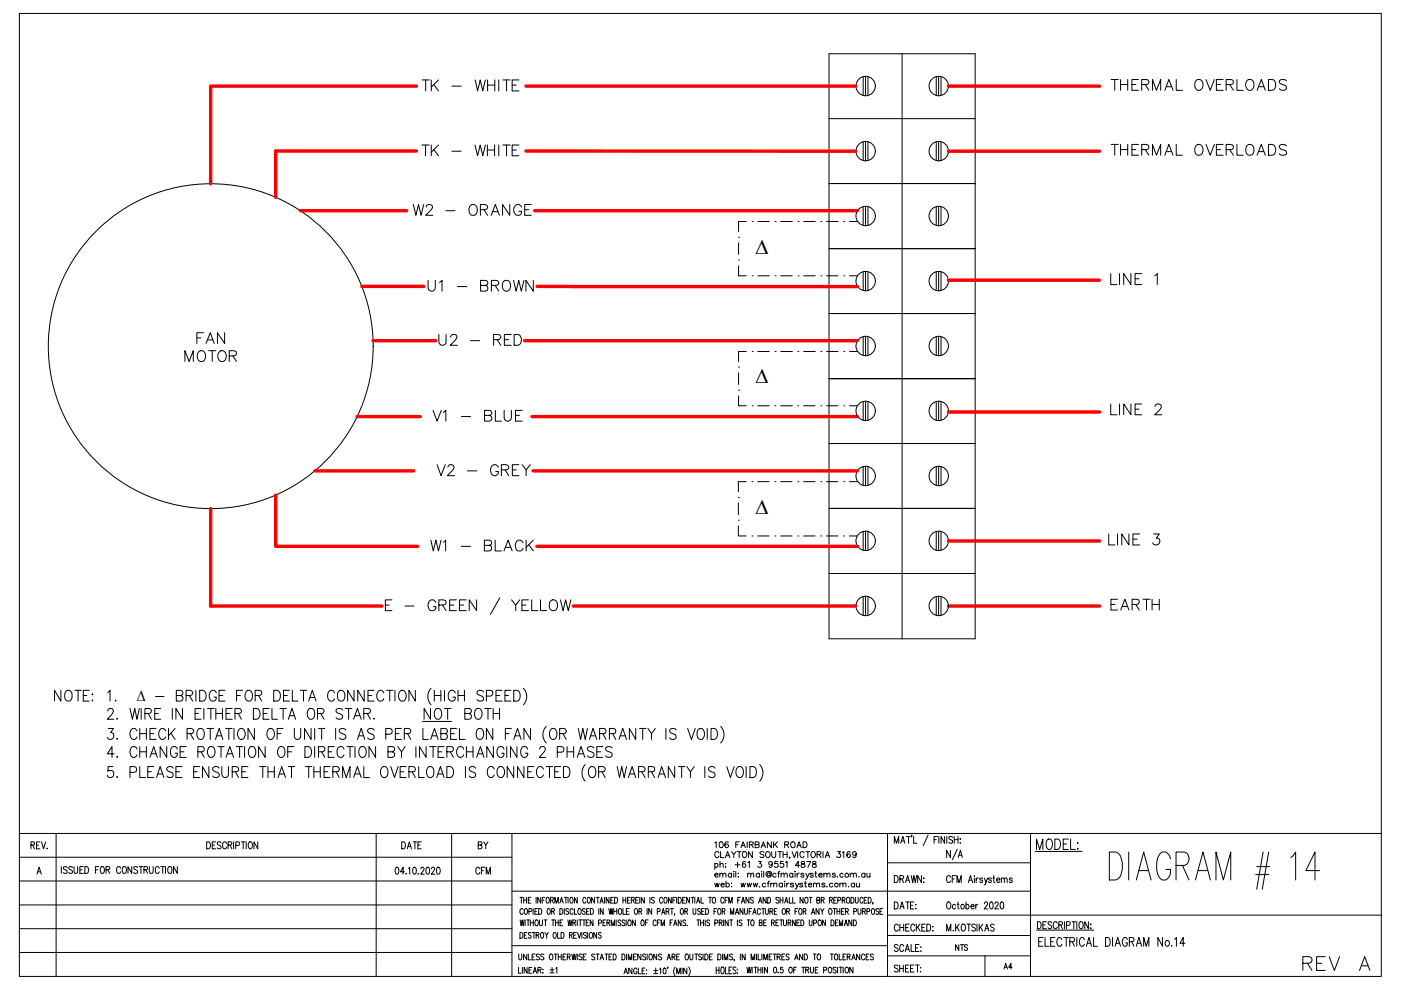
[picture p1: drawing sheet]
<svg xmlns="http://www.w3.org/2000/svg" width="297mm" height="210mm" viewBox="0 0 297 210" stroke-linecap="round" stroke-linejoin="round" font-family="sans-serif">
<defs><g id="words">
<text font-size="6.6" x="275.2" y="207.1">REV</text>
<g font-size="5.7">
<text x="234.2" y="20.5">THERMAL OVERLOADS</text>
<text x="234.2" y="34.2">THERMAL OVERLOADS</text>
<text x="86.4" y="46.9">W2 - ORANGE</text>
<text x="38.1" y="78">MOTOR</text>
<text x="40.6" y="74.1">FAN</text>
<text x="234.2" y="89.3">LINE 2</text>
<text x="90.7" y="90.7">V1 - BLUE</text>
<text x="90" y="118.2">W1 - BLACK</text>
<text x="233.9" y="116.8">LINE 3</text>
<text x="97.4" y="153.8">BOTH</text>
</g>
<g font-size="5.3">
<text x="88.2" y="20.5">TK - WHITE</text>
<text x="88.2" y="34.2">TK - WHITE</text>
<text x="89.6" y="62.8">U1 - BROWN</text>
<text x="91.7" y="74.4">U2 - RED</text>
<text x="91.4" y="102">V2 - GREY</text>
<text x="234.2" y="130.5">EARTH</text>
</g>
<text font-size="4.9" x="100.2" y="181.3">BY</text>
<g font-size="4.5">
<text x="160.2" y="53.8">D</text>
<text x="160.2" y="81.3">D</text>
<text x="160.2" y="108.9">D</text>
</g>
<text font-size="4.4" x="99.5" y="186.6">CFM</text>
<text font-size="4" x="211.7" y="206.7">A4</text>
<text font-size="3.4" x="29" y="148.6">D</text>
</g></defs>
<g fill="none" stroke="#000" stroke-width=".21">
<path d="M175.8 11.4h31v124h-31zM183 16.3v4M183.5 16.2v4.1M184 16.3v4M191.3 11.4v124M198.5 16.3v4M199 16.2v4.1M199.5 16.3v4M175.8 25.2h31M175.8 38.9h31M183 30.1v4M183.5 30v4.1"/>
<path d="M184 30.1v4M198.5 30.1v4M199 30v4.1M199.5 30.1v4M156.6 56.4v2.1h1.6M156.6 55.1h.1M156.6 50.3h.1M156.6 51.5v2.4M158.2 47h-1.6v2.1M159.5 47h.1M159.5 58.5h.1M160.7 47h2.4"/>
<path d="M160.7 58.5h2.4M164.3 47h.1M164.3 58.5h.1M165.5 47h2.5M165.5 58.5h2.5M169.2 47h.1M169.2 58.5h.1M170.4 47h2.4M170.4 58.5h2.4M174 47h.1M174 58.5h.1M175.3 47h2.4"/>
<path d="M175.3 58.5h2.4M175.8 52.7h31M178.9 47h.1M178.9 58.5h.1M180.1 47h1.7M180.1 58.5h1.7M183 43.8v4M183 57.6v4M183.5 43.7v4.2M183.5 57.5v4.2M184 43.8v4M184 57.6v4"/>
<path d="M198.5 43.8v4M198.5 57.6v4M199 43.7v4.2M199 57.5v4.2M199.5 43.8v4M199.5 57.6v4M235.5 58v2.3h1.3M237.4 58v2.3M239.8 58v2.3l-1.5-2.3v2.3M240.7 59.1h.8M242.1 58h-1.4v2.3h1.4M244.8 58.5l.6-.5v2.3"/>
<path d="M156.6 77.8h.1M156.6 79.1v2.4M158.2 74.5h-1.6v2.1M159.5 74.5h.1M160.7 74.5h2.4M164.3 74.5h.1M165.5 74.5h2.5M169.2 74.5h.1M170.4 74.5h2.4M174 74.5h.1M175.3 74.5h2.4M175.8 66.5h31"/>
<path d="M178.9 74.5h.1M180.1 74.5h1.7M183 71.4v4M183.5 71.3v4.2M184 71.4v4M198.5 71.4v4M199 71.3v4.2M199.5 71.4v4M156.6 83.9v2.1h1.6M156.6 82.7h.1M159.5 86h.1M160.7 86h2.4"/>
<path d="M164.3 86h.1M165.5 86h2.5M169.2 86h.1M170.4 86h2.4M174 86h.1M175.3 86h2.4M175.8 80.3h31M175.8 94h31M178.9 86h.1M180.1 86h1.7M183 85.1v4.1M183 98.9v4"/>
<path d="M183.5 85.1v4.1M183.5 98.9v4.1M184 85.1v4.1M184 98.9v4M198.5 85.1v4.1M198.5 98.9v4M199 85.1v4.1M199 98.9v4.1M199.5 85.1v4.1M199.5 98.9v4M156.5 111.5v2.1h1.7M156.5 110.3h.1"/>
<path d="M156.5 105.5h.1M156.5 106.7v2.4M158.2 102.1h-1.7v2.1M159.4 102.1h.1M159.4 113.6h.1M160.7 102.1h2.4M160.7 113.6h2.4M164.3 102.1h.1M164.3 113.6h.1M165.5 102.1h2.4M165.5 113.6h2.4M169.2 102.1h.1"/>
<path d="M169.2 113.6h.1M170.4 102.1h2.4M170.4 113.6h2.4M174 102.1h.1M174 113.6h.1M175.2 102.1h2.5M175.2 113.6h2.5M175.8 107.8h31M178.9 113.6h.1M178.9 102.1h.1M180.1 102.1h1.7M180.1 113.6h1.6"/>
<path d="M183 112.7v4M183.5 112.6v4.2M184 112.7v4M198.5 112.7v4M199 112.6v4.2M199.5 112.7v4M81.7 128.3h.8M83.1 127.2h-1.4v2.3h1.4M85.9 128.5h1.9M92.4 127.7a.85 .85 0 0 0-1-.5 .85 .85 0 0 0-.6 .9 1 1 0 0 0 .2 1.1 1 1 0 0 0 1.1 .2l.3-.4v-.4h-.5M93 128.3l1.4-.1a.51 .51 0 0 0 0-.9l-1.4-.1v2.3M93.8 128.3l.8 1.2"/>
<path d="M95.3 128.3h.9M96.8 127.2h-1.5v2.3h1.5M97.4 128.3h.9M98.8 127.2h-1.4v2.3h1.4M101 127.2v2.3l-1.5-2.3v2.3M106 126.8l-2 3.5M108.5 127.2l.8 1.1 .9-1.1M109.3 128.3v1.2M110.7 128.3h.8M112.1 127.2h-1.4v2.3h1.4M112.7 127.2v2.3h1.3M114.6 127.2v2.3h1.3"/>
<path d="M116.7 127.5a.84 .84 0 0 1 .9-.3 .84 .84 0 0 1 .6 .9 1 1 0 0 1-.2 1.1 1 1 0 0 1-1.1 .2 1.46 1.46 0 0 1-.2-1.9zM118.8 127.2l.6 2.3 .5-2.3 .6 2.3 .5-2.3M175.8 121.6h31M183 126.5v4M183.5 126.4v4.2M184 126.5v4M198.5 126.5v4M199 126.4v4.2M199.5 126.5v4M12.9 146.4v2.2l-1.3-2.2v2.2M13.9 146.7a.76 .76 0 0 1 .9-.3 .76 .76 0 0 1 .5 .8 .96 .96 0 0 1-.2 1.1 .96 .96 0 0 1-1 .3 1.62 1.62 0 0 1-.2-1.9zM15.9 146.4h1.3"/>
<path d="M16.6 146.4v2.2M17.7 147.5h.7M18.9 146.4h-1.2v2.2h1.2M19.6 147.1v.2zM19.6 148.4v.2zM22.9 146.8l.4-.4v2.2M22.9 150.8v-.4l.3-.2 .6 .1a.69 .69 0 0 1-.1 1.1l-.9 1.1h1.3M22.9 154.4h1.1l-.5 .9a.72 .72 0 0 1 .5 1.2 .72 .72 0 0 1-1.2-.2M24.2 159.8h-1.4l.9-1.5v2.3M24.5 148.4l-.1 .2h.2M24.8 152.3v.2l.1-.1M24.8 156.5v.3l.1-.2"/>
<path d="M27.6 150.2l.5 2.3 .5-2.3 .4 2.3 .5-2.3M29 155a.7 .7 0 0 0-1-.4 1.41 1.41 0 0 0 .2 2.2 .77 .77 0 0 0 .8-.6M29 158.8l-.3-.4-.5-.1a1.36 1.36 0 0 0 0 2.3 .77 .77 0 0 0 .8-.6M29.6 154.4v2.4M29.6 158.3v2.3M29.6 155.5h1.4M29.6 159.4h1.4M29.9 150.2v2.3M30.7 151.3h.9a.53 .53 0 0 0 .5-.6 .53 .53 0 0 0-.5-.5h-.9v2.3M31 154.4v2.4M31 158.3v2.3M31.4 151.3l.7 1.2"/>
<path d="M31.8 155.5h.8M32.1 159.8h1M32.8 151.3h.8M33 147.7h1.8M33.1 154.4h-1.3v2.4h1.3M34.1 150.2h-1.3v2.3h1.3M35.1 155a.7 .7 0 0 0-1-.4 1.41 1.41 0 0 0 .1 2.2 .77 .77 0 0 0 .9-.6M35.3 158.3v2.3l-1.3-2.3v2.3M35.7 154.4v2.4M36.2 155.5l.9 1.3M36.5 150.2v2.3M37.1 154.4l-1.4 1.6"/>
<path d="M37.4 147.5l1.2-.2a.51 .51 0 0 0 0-.8l-1.2-.1v2.2h1.2a.62 .62 0 0 0 .2-.7 .62 .62 0 0 0-.5-.4M37.6 158.8a.73 .73 0 0 0-.9-.5 .73 .73 0 0 0-.5 .8 1.02 1.02 0 0 0 .9 1.5 .79 .79 0 0 0 .5-.9h-.5M38.2 159.4h.8M38.7 150.2v2.3l-1.4-2.3v2.3M39.5 147.5h.8a.55 .55 0 0 0 .4-.9l-.4-.2h-.8v2.2M39.5 158.3h-1.3v2.3h1.3M39.7 155.5h.9a.54 .54 0 0 0 .5-.3 .54 .54 0 0 0-.2-.6l-1.2-.2v2.4M40.1 147.5l.8 1.1M40.3 155.5l.8 1.3M41.4 151.3h.7M41.5 146.4v2.2M42 159.4h.8a.56 .56 0 0 0 .5-.6 .56 .56 0 0 0-.5-.5h-.8v2.3"/>
<path d="M42.1 154.6a.79 .79 0 0 1 .8 0 .79 .79 0 0 1 .4 .7 1.02 1.02 0 0 1-1 1.5 1.45 1.45 0 0 1-.2-2.2zM42.3 146.4a1.24 1.24 0 0 1 1.4 .7 1.24 1.24 0 0 1-.4 1.5h-1zM42.6 150.2h-1.2v2.3h1.2M42.6 159.4l.7 1.2M43.2 150.2v2.3M43.9 154.4h1.4M44 150.2h1.4M44.2 158.6l.4-.3h.4a1.36 1.36 0 0 1 0 2.3 1.09 1.09 0 0 1-1-.6 1.09 1.09 0 0 1 .1-1.2zM44.6 154.4v2.4M44.7 150.2v2.3M45.7 156.8l.8-2.4 .7 2.4M45.8 151.3h1.4"/>
<path d="M45.8 150.2v2.3M45.8 146.9a.7 .7 0 0 0-1-.4 1.36 1.36 0 0 0 .2 2.1h.4a.7 .7 0 0 0 .4-.8h-.4M46 156h.9M46.2 158.3h1.3M46.4 147.5h.8M46.9 158.3v2.3M47.2 150.2v2.3M47.7 146.4h-1.3v2.2h1.3M47.8 154.4h1.4M47.9 151.3h.8M48.2 159.8h1M48.5 154.4v2.4"/>
<path d="M49.2 150.2h-1.3v2.3h1.3M49.6 154.4v2.4M49.8 151.3l1.2-.1 .2-.4-.1-.4-.4-.2h-.9v2.3M50.1 158.3h1.4M50.2 147.5h.8M50.5 151.3l.7 1.2M50.6 154.8l.4-.4a1.11 1.11 0 0 1 1 .7 1.11 1.11 0 0 1-.1 1.1 .7 .7 0 0 1-1.1 .4 1.46 1.46 0 0 1-.2-1.8zM50.8 158.3v2.3M51.5 146.4h-1.3v2.2M51.9 158.3v2.3M52.2 146.7l.3-.3a1.02 1.02 0 0 1 1 1.4 .79 .79 0 0 1-.8 .9 .79 .79 0 0 1-.8-.9zM53 158.4a.79 .79 0 0 1 .9 0 .79 .79 0 0 1 .3 .7 1.06 1.06 0 0 1-.9 1.5 1.45 1.45 0 0 1-.3-2.2z"/>
<path d="M53.7 150.2a1.2 1.2 0 0 1 1.3 .6 1.2 1.2 0 0 1-.1 1.4l-.5 .3h-.7zM53.9 154.4v2.4l-1.3-2.4v2.4M54.1 147.5l1.2-.2a.51 .51 0 0 0 0-.8l-1.2-.1v2.2M54.8 147.5l.7 1.1M55.8 151.3h.8M56.2 158.3v2.3l-1.4-2.3v2.3M57 154.6l.2-.2a1.23 1.23 0 0 1 1 .9 1.23 1.23 0 0 1-.4 1.3l-.2 .2a1.23 1.23 0 0 1-1.1-.9 1.23 1.23 0 0 1 .5-1.3zM57.1 150.2h-1.3v2.3h1.3M57.7 150.2v2.3h1.1M58 146.4a1.24 1.24 0 0 1 1.4 .7 1.24 1.24 0 0 1-.3 1.5h-1.1zM58.8 155.5h.8M59.1 158.6l.3-.3h.5a1.41 1.41 0 0 1 0 2.3 1.09 1.09 0 0 1-1-.6 1.09 1.09 0 0 1 .1-1.2z"/>
<path d="M59.4 150.2h1.3M60 154.4h-1.2v2.4M60 150.2v2.3M60.1 147.5h.8M61 159.4h.8M61.1 152.5l.8-2.3 .8 2.3M61.4 146.4h-1.3v2.2h1.3M61.4 151.7h1M62 146.4v2.2h1.2M62.3 158.3h-1.3v2.3M62.4 154.4v1.7a.68 .68 0 0 0 .7 .7 .68 .68 0 0 0 .7-.7v-1.7M63.7 146.4h1.3"/>
<path d="M64.3 146.4v2.2M64.6 158.3a1.2 1.2 0 0 1 1.3 .5 1.2 1.2 0 0 1-.1 1.4l-.4 .4h-.8zM65.4 148.6l.8-2.2 .8 2.2M65.5 150.3a.79 .79 0 0 1 .9 0 .79 .79 0 0 1 .3 .8 1.02 1.02 0 0 1-1 1.4 1.45 1.45 0 0 1-.2-2.2zM65.7 147.9h1M66 154.4v2.4l-1.4-2.4v2.4M66.7 154.4v2.4M66.7 158.3v2.3M67.3 151.3h.9a.53 .53 0 0 0 .5-.6 .53 .53 0 0 0-.5-.5h-.9v2.3M67.5 159.4h.9a.56 .56 0 0 0 .5-.6 .56 .56 0 0 0-.5-.5h-.9v2.3M67.5 154.4h1.4M68 151.3l.7 1.2"/>
<path d="M68.2 154.4v2.4M68.2 159.4l.7 1.2M69.6 159.4h.8M70.9 158.3h-1.3v2.3h1.3M71 146.9a.76 .76 0 0 0-1-.5 .76 .76 0 0 0-.5 .8 .96 .96 0 0 0 .1 1.1 .96 .96 0 0 0 1.1 .3l.3-.5M71.2 154.4v2.4M71.7 146.7a.76 .76 0 0 1 .9-.3 .76 .76 0 0 1 .5 .8 .96 .96 0 0 1-.1 1.1 .96 .96 0 0 1-1.1 .3 1.62 1.62 0 0 1-.2-1.9zM72.6 150.5a.78 .78 0 0 0-.7-.3 .78 .78 0 0 0-.7 .6l.4 .4a1.14 1.14 0 0 1 1 .6v.4a.86 .86 0 0 1-1.4 0M72.9 158.8a.76 .76 0 0 0-.8-.5 .76 .76 0 0 0-.6 .8 1.02 1.02 0 0 0 .9 1.5l.5-.6M73.2 150.2h1.4M73.3 154.8a.76 .76 0 0 0-.7-.4 .76 .76 0 0 0-.7 .6l.2 .3 .8 .4a.56 .56 0 0 1 .4 .6 .56 .56 0 0 1-.5 .5h-.4l-.5-.4M73.5 158.3h1.4"/>
<path d="M73.9 150.2v2.3M74.2 158.3v2.3M75 152.5l.8-2.3 .8 2.3M75.1 146.4v2.2l-1.4-2.2v2.2M75.3 151.7h1M75.3 158.3v2.3M75.8 156.8l.8-2.4 .7 2.4M76.1 156h.9M76.5 158.4a.79 .79 0 0 1 .8 0 .79 .79 0 0 1 .3 .7 1.06 1.06 0 0 1-.9 1.5 1.45 1.45 0 0 1-.2-2.2zM77.1 151.3l1.2-.1 .2-.4-.1-.4-.4-.2h-.9v2.3M77.2 146.4v2.2l-1.3-2.2v2.2M77.9 151.3l.6 1.2"/>
<path d="M78 147.5h.8M79.3 146.4h-1.3v2.2h1.3M79.3 152.3l-.1 .1 .1 .1 .1-.1M79.3 154.8a.76 .76 0 0 0-.7-.4 .76 .76 0 0 0-.7 .6l.4 .5 .6 .2a.56 .56 0 0 1 .4 .6 .56 .56 0 0 1-.5 .5h-.4l-.5-.4M79.6 158.3v2.3l-1.4-2.3v2.3M81.4 146.9a.69 .69 0 0 0-.7-.6 .69 .69 0 0 0-.7 .6 1.13 1.13 0 0 0 .9 1.7l.5-.5M81.8 155.7h.9a.63 .63 0 0 0 .5-.6 .63 .63 0 0 0-.5-.7h-.9v2.4M82 146.4h1.4M82.3 159.4h.8a.55 .55 0 0 0 .6-.6 .55 .55 0 0 0-.6-.5h-.8v2.3l1.1-.1a.59 .59 0 0 0 .3-.7 .59 .59 0 0 0-.6-.4M82.6 146.4v2.2M83.7 146.4v2.2M83.8 155.5h.8"/>
<path d="M84.3 158.3l.8 1.1 .8-1.1M84.7 146.7l.4-.3a1.11 1.11 0 0 1 1 .6 1.11 1.11 0 0 1-.1 1.1 .76 .76 0 0 1-.9 .5 .76 .76 0 0 1-.6-.8zM85.1 154.4h-1.3v2.4h1.3M85.1 159.4v1.2M85.7 155.5h.9a.56 .56 0 0 0 .5-.5 .56 .56 0 0 0-.5-.6h-.9v2.4M86.4 155.5l.7 1.3M88.1 146.4v2.2l-1.4-2.2v2.2M88.2 158.3v2.3M89.6 153h6.1M89.7 154.4v2.4h1.1M90.3 158.3v2.3l-1.4-2.3v2.3M91.1 158.3h1.4"/>
<path d="M91.3 150.2v2.3l-1.4-2.3v2.3M91.3 156.8l.8-2.4 .8 2.4M91.4 145.9a2.59 2.59 0 0 0 0 3.6M91.6 156h1M91.8 158.3v2.3M92.1 147.5h1.4M92.1 146.4v2.2M92.5 150.3a.79 .79 0 0 1 .8 0 .79 .79 0 0 1 .3 .8 1.06 1.06 0 0 1-.9 1.4 1.45 1.45 0 0 1-.2-2.2zM92.9 159.4h.8M93.5 155.5h.9a.54 .54 0 0 0 .5-.3 .54 .54 0 0 0-.2-.6l-1.2-.2v2.4h.9a.62 .62 0 0 0 .5-.6 .62 .62 0 0 0-.5-.7M93.5 146.4v2.2M94.1 158.3h-1.2v2.3h1.2"/>
<path d="M94.2 146.4v2.2M94.2 150.2h1.4M94.7 159.4h.9a.55 .55 0 0 0 .5-.6 .55 .55 0 0 0-.5-.5h-.9v2.3M94.9 150.2v2.3M95.5 159.4l.6 1.2M96.5 146.9a.76 .76 0 0 0-.9-.5 .76 .76 0 0 0-.6 .8 .96 .96 0 0 0 .2 1.1 .96 .96 0 0 0 1 .3l.3-.5v-.3h-.5M96.8 154.4h-1.3v2.4h1.3M97.1 146.4v2.2M97.4 154.4v2.4h1.2M98.3 158.8a.69 .69 0 0 0-.7-.5 .69 .69 0 0 0-.7 .5 1.15 1.15 0 0 0 .9 1.8l.5-.6M98.5 146.4v2.2M98.9 159.4h1.4"/>
<path d="M98.9 158.3v2.3M100.3 158.3v2.3M101.1 154.8a.76 .76 0 0 1 1-.3 .76 .76 0 0 1 .4 .8 1.06 1.06 0 0 1-.9 1.5 1.41 1.41 0 0 1-.5-2zM101.3 159.8h1M102.5 146.7a.76 .76 0 0 0-.7-.4 .76 .76 0 0 0-.7 .6l.2 .3 .8 .4a.57 .57 0 0 1 .2 1 .99 .99 0 0 1-1.2-.2M103.1 147.6h.9a.63 .63 0 0 0 .5-.6 .63 .63 0 0 0-.5-.6h-.9v2.2M104.5 154.4v2.4l-1.4-2.4v2.4M104.6 158.3v2.3l-1.4-2.3v2.3M106.5 146.4h-1.3v2.2M106.8 158.8l-.2-.4-.6-.1a1.36 1.36 0 0 0 0 2.3 .75 .75 0 0 0 .8-.9h-.4M107.4 158.3v2.3M108.3 146.4h-1.2v2.2"/>
<path d="M108.4 154.4h-1.3v2.4M108.9 146.4a1.24 1.24 0 0 1 1.4 .7 1.24 1.24 0 0 1-.4 1.5h-1zM108.9 156.8l.8-2.4 .8 2.4M109.2 156h1M109.6 158.3v2.3l-1.4-2.3v2.3M111 145.9a2.48 2.48 0 0 1 0 3.6M111.9 158.8a.76 .76 0 0 0-.9-.5 .76 .76 0 0 0-.6 .8 1.06 1.06 0 0 0 1 1.5 .88 .88 0 0 0 .5-.9h-.5M112.5 154.4v2.4l-1.4-2.4v2.4M114.4 158.8l.1-.3 .3-.2h.4l.3 .2a.78 .78 0 0 1-.2 1l-1 1.1h1.4M115.8 154a2.48 2.48 0 0 0 0 3.5M116.9 154.6l.2-.2a1.23 1.23 0 0 1 1 .9 1.23 1.23 0 0 1-.4 1.3l-.2 .2a1.23 1.23 0 0 1-1.1-.9 1.23 1.23 0 0 1 .5-1.3zM118.2 159.5l1.1-.1a.62 .62 0 0 0 .3-.7 .62 .62 0 0 0-.6-.4h-.8v2.3"/>
<path d="M118.7 155.5h.8a.54 .54 0 0 0 .5-.3 .54 .54 0 0 0-.2-.6l-1.1-.2v2.4M119.3 155.5l.8 1.3M120.2 159.4h1.4M120.2 158.3v2.3M121.6 158.3v2.3M122.6 154.4l.5 2.4 .5-2.4 .5 2.4 .4-2.4M122.7 159.8h1M125 156.8l.7-2.4 .8 2.4M125.3 156h.9M125.9 158.6a.78 .78 0 0 0-.7-.3 .78 .78 0 0 0-.7 .5 1.46 1.46 0 0 0 1.2 .8l.2 .3v.3a.86 .86 0 0 1-1.4 0M126.5 159.4h.8M127.1 155.5h.9a.56 .56 0 0 0 .5-.5 .56 .56 0 0 0-.5-.6h-.9v2.4"/>
<path d="M127.8 158.3h-1.3v2.3h1.3M127.8 155.5l.7 1.3M129.2 155.5h.9a.56 .56 0 0 0 .5-.5 .56 .56 0 0 0-.5-.6h-.9v2.4M129.8 158.6a.78 .78 0 0 0-.8-.3 .78 .78 0 0 0-.6 .5l.4 .5a1.14 1.14 0 0 1 1 .6v.3a.86 .86 0 0 1-1.4 0M129.9 155.5l.7 1.3M131.2 156.8l.8-2.4 .8 2.4M131.5 156h1M134.8 154.4v2.4l-1.4-2.4v2.4M135.6 154.4h1.3M136.3 154.4v2.4M137.4 154.4l.7 1.1 .8-1.1M138.1 155.5v1.3"/>
<path d="M141.2 154.4v2.4M143.3 154.8a.73 .73 0 0 0-.7-.4 .73 .73 0 0 0-.6 .6l.2 .3 .8 .4a.57 .57 0 0 1 .4 .6 .57 .57 0 0 1-.5 .5h-.4l-.5-.4M145.8 154.4l.8 2.4 .8-2.4M148 154.8a.76 .76 0 0 1 .9-.3 .76 .76 0 0 1 .5 .8 1.06 1.06 0 0 1-1 1.5 1.41 1.41 0 0 1-.4-2zM149.9 154.4v2.4M150.7 154.4a1.24 1.24 0 0 1 1.4 .8 1.24 1.24 0 0 1-.4 1.4l-1 .2zM152.8 154a2.48 2.48 0 0 1 0 3.5M23.9 162.5h-1v1a.76 .76 0 0 1 1 .1 .76 .76 0 0 1 0 1 .76 .76 0 0 1-1 0l-.1-.2M24.8 160.4v.2l.1-.1M24.8 164.6v.3l.1-.2M27.6 163.8l1.1-.2a.62 .62 0 0 0 .3-.6 .62 .62 0 0 0-.6-.5h-.8v2.4M29.6 162.5v2.4h1.2"/>
<path d="M31.3 163.6h.8M31.8 160.6l.8-2.3 .8 2.3M32.6 162.5h-1.3v2.4h1.3M33.2 164.9l.8-2.4 .8 2.4M33.5 164.1h1M36.7 162.9a.73 .73 0 0 0-.7-.4 .73 .73 0 0 0-.7 .6l.4 .4 .6 .3a.57 .57 0 0 1 .4 .5 .57 .57 0 0 1-.5 .6h-.3l-.6-.4M37.3 163.6h.8M38.6 162.5h-1.3v2.4h1.3M41.1 163.6h.7M42.3 162.5h-1.2v2.4h1.2M44.3 162.5v2.4l-1.4-2.4v2.4M46.5 162.9a.76 .76 0 0 0-.8-.4 .76 .76 0 0 0-.6 .6l.4 .4 .6 .3a.56 .56 0 0 1 .4 .5 .56 .56 0 0 1-.5 .6h-.4l-.5-.4"/>
<path d="M47 162.5v1.7a.7 .7 0 0 0 .7 .7 .7 .7 0 0 0 .7-.7v-1.7M47.9 160.6l.8-2.3 .8 2.3M49.2 163.6l1.2-.1 .2-.3a.57 .57 0 0 0-.5-.7h-.9v2.4M49.9 163.6l.7 1.3M51.3 163.6h.8M52.6 162.5h-1.3v2.4h1.3M55 162.5h1.4M55.7 162.5v2.4M56.8 163.6h1.4M56.8 162.5v2.4M58.2 162.5v2.4M59 164.9l.7-2.4 .8 2.4"/>
<path d="M59.3 164.1h.9M61.1 162.5h1.4M61.8 162.5v2.4M64.8 162.5h1.3M65.4 162.5v2.4M66.5 163.6h1.4M66.5 162.5v2.4M67.9 162.5v2.4M68.7 163.6h.8M70 162.5h-1.3v2.4h1.3M70.6 163.6h.9a.56 .56 0 0 0 .4-.5 .56 .56 0 0 0-.4-.6h-.9v2.4M71.2 163.6l.7 1.3"/>
<path d="M72.6 164.9v-2.4l.8 2.4 .8-2.4v2.4M75 164.9l.8-2.4 .8 2.4M75.3 164.1h1M77.1 162.5v2.4h1.2M81.1 162.7a.79 .79 0 0 1 .8 0 .79 .79 0 0 1 .4 .7 1.02 1.02 0 0 1-1 1.5 1.45 1.45 0 0 1-.2-2.2zM82.8 162.5l.9 2.4 .7-2.4M84.8 163.6h.8M86.1 162.5h-1.3v2.4h1.3M86.7 163.6h.9a.56 .56 0 0 0 .5-.5 .56 .56 0 0 0-.5-.6h-.9v2.4M87.4 163.6l.7 1.3M88.8 162.5v2.4h1.2M90.8 162.7a.79 .79 0 0 1 .8 0 .79 .79 0 0 1 .4 .7 1.02 1.02 0 0 1-1 1.5 1.45 1.45 0 0 1-.2-2.2z"/>
<path d="M92.6 164.9l.8-2.4 .7 2.4M92.9 164.1h1M94.7 162.5a1.24 1.24 0 0 1 1.4 .7 1.24 1.24 0 0 1-.3 1.5l-1.1 .2zM98.7 162.5v2.4M100.8 162.9a.73 .73 0 0 0-.7-.4 .73 .73 0 0 0-.6 .6l.4 .4 .6 .3a.57 .57 0 0 1 .3 .5 .57 .57 0 0 1-.4 .6h-.4l-.5-.4M101 160.6l.9-2.3 .7 2.3M104.8 163.1a.74 .74 0 0 0-.9-.6 .74 .74 0 0 0-.6 .9 1.02 1.02 0 0 0 1 1.5l.5-.6M105.8 162.7l.2-.2a1.11 1.11 0 0 1 1 .6 1.11 1.11 0 0 1-.2 1.2 .7 .7 0 0 1-1 .4 1.42 1.42 0 0 1 0-2zM108.9 162.5v2.4l-1.4-2.4v2.4M111.1 162.5v2.4l-1.4-2.4v2.4M111.9 163.6h.7M113.2 162.5h-1.3v2.4h1.3"/>
<path d="M115.2 163.1a.76 .76 0 0 0-.9-.6 .76 .76 0 0 0-.6 .9 1.06 1.06 0 0 0 1 1.5l.5-.6M115.8 162.5h1.4M116.5 162.5v2.4M117.6 163.6h.8M118.9 162.5h-1.3v2.4h1.3M119.5 162.5a1.24 1.24 0 0 1 1.3 .7 1.24 1.24 0 0 1-.4 1.5l-.9 .2zM122.4 160.6l.8-2.3 .8 2.3M124.1 162.1a2.59 2.59 0 0 0 0 3.5M125.1 162.7a.79 .79 0 0 1 .9 0 .79 .79 0 0 1 .3 .7 1.02 1.02 0 0 1-1 1.5 1.45 1.45 0 0 1-.2-2.2zM126.9 163.6h.9a.54 .54 0 0 0 .5-.3 .54 .54 0 0 0-.2-.6l-1.2-.2v2.4M127.6 163.6l.7 1.3M130.9 162.5l.5 2.4 .4-2.4 .5 2.4 .5-2.4"/>
<path d="M133.2 164.9l.8-2.4 .8 2.4M133.5 164.1h1M135.4 163.6h.9a.54 .54 0 0 0 .5-.3 .54 .54 0 0 0-.2-.6l-1.2-.2v2.4M136.1 163.6l.7 1.3M137.5 163.6h.8a.56 .56 0 0 0 .5-.5 .56 .56 0 0 0-.5-.6h-.8v2.4M138.1 163.6l.7 1.3M139.5 164.9l.8-2.4 .8 2.4M139.8 164.1h1M143 162.5v2.4l-1.3-2.4v2.4M143.8 162.5h1.4M144.5 162.5v2.4M145.6 162.5l.8 1.1 .8-1.1"/>
<path d="M146.4 163.6v1.3M149.4 162.5v2.4M151.6 162.9a.73 .73 0 0 0-.8-.4 .73 .73 0 0 0-.6 .6l.4 .4 .6 .3a.57 .57 0 0 1 .4 .5 .57 .57 0 0 1-.5 .6h-.4l-.5-.4M154.1 162.5l.8 2.4 .8-2.4M156.4 162.7a.79 .79 0 0 1 .8 0 .79 .79 0 0 1 .4 .7 1.02 1.02 0 0 1-1 1.5 1.45 1.45 0 0 1-.2-2.2zM158.2 162.5v2.4M159 162.5a1.24 1.24 0 0 1 1.4 .7 1.24 1.24 0 0 1-.4 1.5l-1 .2zM161.1 162.1a2.59 2.59 0 0 1 0 3.5"/>
<circle cx="183.5" cy="18.2" r="2.05"/>
<circle cx="199" cy="18.2" r="2.05"/>
<circle cx="183.5" cy="32" r="2.05"/>
<circle cx="199" cy="32" r="2.05"/>
<circle cx="183.5" cy="59.6" r="2.05"/>
<circle cx="183.5" cy="45.8" r="2.05"/>
<circle cx="199" cy="59.6" r="2.05"/>
<circle cx="199" cy="45.8" r="2.05"/>
<circle cx="44.7" cy="73.4" r="34.4"/>
<circle cx="183.5" cy="73.4" r="2.05"/>
<circle cx="199" cy="73.4" r="2.05"/>
<circle cx="183.5" cy="87.1" r="2.05"/>
<circle cx="199" cy="87.1" r="2.05"/>
<circle cx="183.5" cy="100.9" r="2.05"/>
<circle cx="183.5" cy="114.7" r="2.05"/>
<circle cx="199" cy="100.9" r="2.05"/>
<circle cx="199" cy="114.7" r="2.05"/>
<circle cx="183.5" cy="128.5" r="2.05"/>
<circle cx="199" cy="128.5" r="2.05"/>
</g>
<g fill="none" stroke="#f00" stroke-width=".72">
<path d="M88.3 18.3h-43.6v20.7M111.5 18.3h69.9M201.1 18.3h32M88.3 32h-29.8v9.8M111.5 32l69.9 .1M201.1 32.1h32M63.7 44.7h22.5M113.4 44.7h68.4M201.1 59.4h32M76.7 60.7h13.2M79.1 72.2h13.3M111.2 72.2h70.6"/>
<path d="M113.9 60.7l67.9 .1M66.8 99.8h20.9M75.7 88.3h13.4M112.8 88.3h69M113 99.8h68.8M201.1 87.3h32M44.7 107.8v20.7h36.3M58.5 105v10.8h30.1M113.8 115.8h68M201.1 114.7h32M121.5 128.5h59.9M201.1 128.5h32"/>
</g>
<g fill="none" stroke="#000" stroke-width=".21">
<path d="M4.1 2.9h288.8v204.1h-288.8zM4.1 176.7h288.8M6.6 179.2l.6-.1v-.6h-.6v1.5M6.9 179.2l.4 .8M7.7 179.2h.5M8.5 178.5h-.8v1.5h.8M8.8 178.5l.4 1.5 .5-1.5M10 179.8l-.1 .1h.1M11.9 176.7v30.3M43.8 178.5a.75 .75 0 0 1 .8 .7 .75 .75 0 0 1-.8 .8zM45 179.2h.5M45.7 178.5h-.7v1.5h.7"/>
<path d="M46.9 178.7l-.3-.2h-.4l-.1 .2 .1 .3 .4 .3a.4 .4 0 0 1 .2 .6 .4 .4 0 0 1-.6 0l-.1-.1M48 178.8a.44 .44 0 0 0-.5-.3 .44 .44 0 0 0-.3 .5v.4a.44 .44 0 0 0 .3 .6 .44 .44 0 0 0 .5-.4M48.3 179.2l.7-.1 .1-.5-.8-.1v1.5M48.8 179.2l.3 .8M49.5 178.5v1.5M50 179.3l.7-.2v-.6h-.7v1.5M51.2 178.5h.7M51.6 178.5v1.5M52.2 178.5v1.5M52.9 178.5h.1a.79 .79 0 0 1 .6 .6 .79 .79 0 0 1-.3 .8l-.1 .1a.85 .85 0 0 1-.3-1.5zM54.7 178.5v1.5l-.9-1.5v1.5M79.8 176.7v30.3"/>
<path d="M85.2 178.5a.78 .78 0 0 1 .8 .5 .78 .78 0 0 1-.3 .9l-.5 .1zM86.4 180l.4-1.5 .4 1.5M86.5 179.5h.6M87.6 178.5h.7M88 178.5v1.5M88.6 179.2h.4M89.3 178.5h-.7v1.5h.7M95.8 176.7v30.3M108.5 176.7v30.3M151.6 178.7l.2-.2v1.2M152.7 178.5a.61 .61 0 0 1 .7 .5 .61 .61 0 0 1-.4 .7l-.5-.2v-.5zM154.4 178.7l-.1-.2a.61 .61 0 0 0-.7 .5 .61 .61 0 0 0 .5 .7 .39 .39 0 0 0 .3-.4 .39 .39 0 0 0-.3-.4 .39 .39 0 0 0-.4 .4"/>
<path d="M156 179.1h.5M156.8 178.5h-.8v1.2M157.1 179.7l.5-1.2 .4 1.2M157.3 179.3h.6M158.4 178.5v1.2M158.9 179.1l.7-.1 .1-.3-.1-.2h-.7v1.2M159.3 179.1l.4 .6M160.1 179.1l.8-.1v-.4l-.8-.1v1.2l.8-.1 .1-.3-.3-.2M161.4 179.7l.4-1.2 .5 1.2M161.5 179.3h.6M163.5 178.5v1.2l-.8-1.2v1.2M164 178.5v1.2"/>
<path d="M164.3 179l.5 .7M164.8 178.5l-.8 .8M166.4 179.1l.8-.1v-.4l-.8-.1v1.2M166.8 179.1l.4 .6M167.9 178.5a.59 .59 0 0 1 .7 .6 .59 .59 0 0 1-.7 .6l-.3-.4zM169 179.7l.4-1.2 .5 1.2M169.1 179.3h.6M170.3 178.5h.4a.65 .65 0 0 1 .4 .6 .65 .65 0 0 1-.4 .6h-.4zM188.2 176.7v30.3M189.6 178.8v-1.5l.5 1.5 .4-1.5v1.5M191 178.8l.4-1.5 .5 1.5M191.1 178.3h.6"/>
<path d="M192.2 177.3h.8M192.6 177.3v1.5M193.3 177.1h-.1h.1l-.1 .4M193.7 177.3v1.5h.7M196.8 177.1l-1.1 2.2M198 178h.5M198.8 177.3h-.8v1.5M199.1 177.3v1.5M200.3 177.3v1.5l-.8-1.5v1.5M200.7 177.3v1.5M202 177.6l-.3-.3-.4 .1-.1 .2 .1 .3 .6 .3-.1 .5h-.5l-.1-.1M202.3 178h.8"/>
<path d="M202.3 177.3v1.5M203.1 177.3v1.5M203.6 177.8v.2zM203.6 178.7v.1zM218.5 176.7v30.3M222.1 178l.2-.1a.95 .95 0 0 1 .8 1.4v.2a.59 .59 0 0 1-.6 .6 .59 .59 0 0 1-.6-.6l-.1-.8zM223.6 177.9h.6a1.29 1.29 0 0 1 0 2.2h-.6zM225.4 179h.7M226.5 177.9h-1.1v2.2h1.1M227 177.9v2.2h1M228.4 180h.2l-.1 .1zM228.5 178.6v.2z"/>
<path d="M4.1 196.9h104.4M4.1 186.8h104.4M4.1 191.9h104.4M4.1 181.8h104.4M7.8 185.3l.5-1.4 .5 1.4M8 184.8h.6M13 183.7v1.5M14.2 184l-.2-.3-.5 .1v.2v.3l.6 .2v.6h-.6v-.1M15.4 184l-.3-.3-.4 .1-.1 .2 .1 .3 .7 .5-.2 .3h-.5l-.1-.1M15.7 183.7v1.3l.3 .2 .4-.2 .1-1.3M16.9 184.4h.5M17.7 183.7h-.8v1.5h.8"/>
<path d="M18 183.7a.73 .73 0 0 1 .8 .8 .73 .73 0 0 1-.8 .7zM20.2 184.4h.5M21 183.7h-.8v1.5M21.5 183.8a.68 .68 0 0 1 .7 .4 .68 .68 0 0 1-.2 .8l-.1 .1a.68 .68 0 0 1-.7-.4 .68 .68 0 0 1 .2-.7zM22.5 184.4l.7-.1 .1-.2-.1-.3-.7-.1v1.5M22.9 184.4l.4 .8M25.6 184.1a.44 .44 0 0 0-.6-.4 .44 .44 0 0 0-.3 .6v.3a.44 .44 0 0 0 .3 .6 .44 .44 0 0 0 .6-.4M26.1 183.8l.1-.1a.79 .79 0 0 1 .7 .6 .79 .79 0 0 1-.3 .8 .68 .68 0 0 1-.7-.4 .68 .68 0 0 1 .1-.7zM27.9 183.7v1.5l-.8-1.5v1.5M29.2 184l-.3-.3-.4 .1-.1 .3 .7 .5 .1 .4-.3 .2-.4-.1-.1-.1M29.5 183.7h.8M29.9 183.7v1.5"/>
<path d="M30.5 184.4l.7-.1v-.5l-.7-.1v1.5M30.9 184.4l.4 .8M31.7 183.7v1.1l.3 .4 .4-.2 .1-1.3M33.8 184.1a.44 .44 0 0 0-.6-.4 .44 .44 0 0 0-.3 .6v.3a.44 .44 0 0 0 .3 .6 .44 .44 0 0 0 .6-.4M34.1 183.7h.8M34.5 183.7v1.5M35.1 183.7v1.5M35.8 183.8l.1-.1a.79 .79 0 0 1 .6 .6 .79 .79 0 0 1-.3 .8 .68 .68 0 0 1-.7-.4 .68 .68 0 0 1 .2-.7zM37.6 183.7v1.5l-.8-1.5v1.5M83.9 184h.5l.2 .5-.1 .6-.3 .2h-.3l-.1-.6zM85.8 184.8h-.9l.6-.9v1.4M86.1 185.2l-.1 .1h.1"/>
<path d="M86.6 184.2l.3-.3v1.4M87.7 184l.1-.1a.85 .85 0 0 1 0 1.4 1.08 1.08 0 0 1-.1-1.3zM88.7 185.2l-.1 .1h.1M89.2 184.2l.1-.2 .4-.1 .2 .4-.7 1h.8M90.5 184h.4l.2 .5-.2 .8h-.3a1.08 1.08 0 0 1-.1-1.3zM91.5 184.2v-.2l.4-.1 .3 .4-.8 1h.8M92.7 184h.5l.1 .5-.1 .8h-.3a1.08 1.08 0 0 1-.2-1.3zM108.5 188.9h110M110.2 197.7a.64 .64 0 0 1 .7 .4 .64 .64 0 0 1-.2 .8h-.5zM110.2 190.3h.7M110.3 195l.2 1.3 .2-1.3 .2 1.3 .2-1.3M110.5 190.3v1.2"/>
<path d="M110.9 192.9a.35 .35 0 0 0-.4-.3 .35 .35 0 0 0-.3 .5v.3a.35 .35 0 0 0 .3 .5 .35 .35 0 0 0 .4-.3M111 190.3v1.2M111 190.9h.6M111.2 198.3h.3M111.3 192.8l.1-.2a.65 .65 0 0 1 .5 .6 .65 .65 0 0 1-.5 .7l-.2-.5zM111.3 195v1.3M111.6 190.3v1.2M111.7 195h.6M111.7 197.7h-.5v1.2h.5M112 195v1.3M112 190.9h.4M112.1 193.3l.5-.1 .1-.4-.6-.2v1.3"/>
<path d="M112.4 195v1.3M112.4 195.6h.7M112.6 190.3h-.6v1.2h.6M112.6 197.9l-.2-.2-.4 .2 .1 .3 .3 .1a.31 .31 0 0 1 .1 .6 .31 .31 0 0 1-.5-.2M112.9 197.7h.6M113 192.6v1.3M113.1 195v1.3M113.2 197.7v1.2M113.4 193.2h.3M113.6 195.1l.1-.1a.63 .63 0 0 1 .4 .7 .63 .63 0 0 1-.4 .6 .85 .85 0 0 1-.1-1.2zM113.7 198.3l.5-.1v-.4l-.5-.1v1.2M113.7 190.3v1.2"/>
<path d="M114 192.6h-.6v1.3h.6M114 198.3l.3 .6M114.2 192.6a.62 .62 0 0 1 .7 .6 .62 .62 0 0 1-.7 .7zM114.4 195v.9l.2 .4 .4-.2v-1.1M114.6 190.3v1.2l-.6-1.2v1.2M114.8 197.8a.6 .6 0 0 1 .5 .4 .6 .6 0 0 1-.2 .7h-.1a.7 .7 0 0 1-.2-1.1zM115 190.9h.3M115.4 195h.6M115.5 190.3h-.5v1.2M115.5 197.7l.4 .6 .3-.6M115.7 195v1.3M115.9 198.3v.6"/>
<path d="M116 190.3a.65 .65 0 0 1 .5 .6 .65 .65 0 0 1-.5 .6 .89 .89 0 0 1 0-1.2zM116.1 192.8l.1-.2a.65 .65 0 0 1 .5 .6 .65 .65 0 0 1-.5 .7l-.2-.5zM116.7 190.9l.6-.1v-.5h-.6v1.2M117 193.2h.5v-.4l-.5-.2v1.3M117 195h.6M117.1 190.9l.2 .6M117.3 193.2l.3 .7M117.3 195v1.3M117.4 197.8a.6 .6 0 0 1 .6 .4 .6 .6 0 0 1-.2 .7h-.1a.7 .7 0 0 1-.3-1.1zM117.6 191.5v-1.2l.4 1.2 .4-1.2v1.2M117.8 195.6h.6M117.8 195v1.3"/>
<path d="M118.2 197.7v1.2h.5M118.4 195v1.3M118.7 191.5l.3-1.2 .4 1.2M118.7 192.6a.62 .62 0 0 1 .7 .6 .62 .62 0 0 1-.7 .7zM118.7 195.6h.4M118.8 191.1h.5M119 197.7a.64 .64 0 0 1 .6 .4 .64 .64 0 0 1-.2 .8h-.4zM119.3 195h-.6v1.3h.6M119.6 192.6v1.3M119.7 190.3h.6M120 190.3v1.2M120.4 195l.2 1.3 .2-1.3 .2 1.3 .3-1.3"/>
<path d="M120.4 190.3v1.2M120.6 192.8a.32 .32 0 0 0-.5-.1 .32 .32 0 0 0 0 .5l.3 .1a.33 .33 0 0 1 .1 .5 .33 .33 0 0 1-.5-.1M120.7 198.3l.5-.1 .1-.4-.6-.1v1.2M121 190.3h.1a.65 .65 0 0 1 .4 .6 .65 .65 0 0 1-.4 .6 .89 .89 0 0 1-.1-1.2zM121 198.3l.3 .6M121.5 195.6h.5v-.4l-.5-.2v1.3M121.5 192.9a.33 .33 0 0 0-.4-.3 .33 .33 0 0 0-.2 .5v.3a.33 .33 0 0 0 .2 .5 .33 .33 0 0 0 .4-.3M121.6 198.3h.4M121.8 195.6l.2 .7M121.8 192.6v1.3h.5M122.2 197.7h-.6v1.2h.6M122.4 190.3v1.2l-.6-1.2v1.2"/>
<path d="M122.4 195v1.3M122.5 197.7l.3 1.2 .4-1.2M122.6 192.8l.2-.2a.63 .63 0 0 1 .4 .6 .63 .63 0 0 1-.4 .7l-.3-.5zM122.7 195h.6M123 195v1.3M123.4 197.7v1.2M123.5 195h.6M123.8 195v1.3M124.1 192.8a.3 .3 0 0 0-.5-.1 .3 .3 0 0 0 .1 .5l.2 .1a.32 .32 0 0 1 .1 .5 .32 .32 0 0 1-.5-.1M124.2 190.6a.33 .33 0 0 0-.4-.3 .33 .33 0 0 0-.2 .4v.3a.33 .33 0 0 0 .2 .5 .33 .33 0 0 0 .4-.3M124.3 195.6h.3M124.3 197.9l-.2-.2-.4 .2 .1 .3 .4 .2a.33 .33 0 0 1 0 .5 .33 .33 0 0 1-.5-.2"/>
<path d="M124.4 193.2h.3M124.6 197.7v1.2M124.7 190.3h.1a.65 .65 0 0 1 .4 .6 .65 .65 0 0 1-.4 .6 .89 .89 0 0 1-.1-1.2zM124.9 195h-.6v1.3h.6M124.9 192.6h-.5v1.3h.5M125.1 197.8a.61 .61 0 0 1 .6 .4 .61 .61 0 0 1-.4 .7 .7 .7 0 0 1-.2-1.1zM125.2 192.6a.62 .62 0 0 1 .6 .6 .62 .62 0 0 1-.6 .7zM125.7 195v1.3l-.6-1.3v1.3M126.1 190.3v1.2l-.7-1.2v1.2M126.4 190.3h.6M126.5 197.7v1.2l-.6-1.2v1.2M126.7 190.3v1.2"/>
<path d="M126.9 195.7l.6-.1v-.4l-.6-.2v1.3M127 192.6v1.3M127.2 191.5l.4-1.2 .3 1.2M127.3 191.1h.5M127.5 197.9l-.2-.2-.4 .2 .1 .3 .3 .1a.31 .31 0 0 1 .1 .6 .31 .31 0 0 1-.5-.2M127.8 195.6h.4M127.9 192.6v1.3l-.6-1.3v1.3M128.2 190.3v1.2M128.4 195h-.6v1.3h.6M128.7 195.6h.5v-.4l-.5-.2v1.3M129 195.6l.3 .7M129.1 192.6l.2 1.3 .2-1.3 .3 1.3 .2-1.3"/>
<path d="M129.1 190.3v1.2l-.6-1.2v1.2M129.5 190.9h.3M129.6 196.3v-1.3l.4 1.3 .3-1.3v1.3M130 190.3h-.5v1.2h.5M130.1 193.2h.7M130.1 192.6v1.3M130.3 190.3a.67 .67 0 0 1 .7 .4 .67 .67 0 0 1-.2 .7l-.5 .1zM130.6 195v1.3M130.8 192.6v1.3M131.2 192.8l.2-.2a.63 .63 0 0 1 .4 .6 .63 .63 0 0 1-.4 .7l-.3-.5zM131.6 195.3a.3 .3 0 0 0-.5-.2 .3 .3 0 0 0 .1 .5l.3 .2a.31 .31 0 0 1 0 .5 .31 .31 0 0 1-.5-.2M132.1 192.6v1.3h.5"/>
<path d="M132.1 190.9h.6M132.1 190.3v1.2M132.5 195.3l-.2-.3-.4 .3 .1 .3 .5 .2-.1 .4-.3 .1-.2-.2M132.7 190.3v1.2M132.8 195v1.3M132.8 193.2h.4M133.1 190.9h.3M133.3 195.1v-.1a.63 .63 0 0 1 .5 .7 .63 .63 0 0 1-.5 .6 .85 .85 0 0 1 0-1.2zM133.4 192.6h-.6v1.3h.6M133.6 190.3h-.5v1.2h.5M133.9 190.9l.5-.1v-.5h-.5v1.2M134.2 190.9l.3 .6"/>
<path d="M134.6 192.8l.1-.2a.65 .65 0 0 1 .5 .6 .65 .65 0 0 1-.5 .7l-.2-.5zM134.7 195v1.3l-.6-1.3v1.3M134.8 190.9h.3M135.4 190.3h-.6v1.2h.6M135.5 193.2h.5v-.4l-.5-.2v1.3M135.6 190.3v1.2M135.8 193.2l.3 .7M136.1 195a.65 .65 0 0 1 .5 .7 .65 .65 0 0 1-.5 .6 .84 .84 0 0 1 0-1.3zM136.6 190.3v1.2l-.6-1.2v1.2M136.8 195.6h.4M137.2 192.6v1.3M137.4 195h-.6v1.3"/>
<path d="M137.8 190.3v1.2M138.2 192.6v1.3l-.7-1.3v1.3M138.7 190.4l-.2-.1-.4 .1 .1 .3 .4 .2a.32 .32 0 0 1 .1 .5 .32 .32 0 0 1-.6-.1M139.1 195.3a.33 .33 0 0 0-.4-.2 .33 .33 0 0 0-.2 .4l.1 .7 .3 .1 .2-.3M139.4 193.3l.5-.1v-.4l-.5-.2v1.3M139.4 195.6h.3M140 195h-.6v1.3M140.2 196.3v-1.3l.3 1.3 .4-1.3v1.3M140.3 193.9l.3-1.3 .4 1.3M140.4 193.5h.4M140.5 190.6a.35 .35 0 0 0-.4-.3 .35 .35 0 0 0-.3 .4v.3a.35 .35 0 0 0 .3 .5 .35 .35 0 0 0 .4-.3M140.9 190.3h.1a.65 .65 0 0 1 .5 .6 .65 .65 0 0 1-.5 .6 .89 .89 0 0 1-.1-1.2z"/>
<path d="M141.2 193.2h.6v-.4l-.6-.2v1.3M141.6 193.2l.3 .7M142.1 195.6h.3M142.2 192.6h.6M142.3 190.3v1.2l-.6-1.2v1.2M142.5 192.6v1.3M142.6 195h-.5v1.3M142.7 190.9h.3M142.8 196.3l.4-1.3 .4 1.3M143 195.9h.4M143 193.8v.3M143.3 190.3h-.6v1.2"/>
<path d="M143.5 190.3v1.2M143.8 190.3a.67 .67 0 0 1 .7 .4 .67 .67 0 0 1-.2 .7l-.5 .1zM144.3 192.8l.2-.2a.65 .65 0 0 1 .4 .6 .65 .65 0 0 1-.4 .7l-.3-.5zM144.4 195v1.3l-.6-1.3v1.3M144.7 190.9h.4M145.2 193.2h.5l.1-.4-.6-.2v1.3M145.3 190.3h-.6v1.2h.6M145.4 195.3a.3 .3 0 0 0-.5-.2 .3 .3 0 0 0 0 .5l.4 .2a.31 .31 0 0 1 0 .5 .31 .31 0 0 1-.5-.2M145.5 193.2l.3 .7M145.7 196.2h.1M146.2 190.3v1.2l-.6-1.2v1.2M146.6 190.3h.6"/>
<path d="M146.9 190.3v1.2M146.9 192.6v.9l.3 .4 .3-.2v-1.1M147.3 190.3v1.2M147.7 191.5l.3-1.2 .4 1.2M147.7 195h.7M147.8 191.1h.5M148 195v1.3M148.5 192.8a.3 .3 0 0 0-.5-.1 .3 .3 0 0 0 .1 .5l.2 .1a.32 .32 0 0 1 .1 .5 .32 .32 0 0 1-.5-.1M148.5 195.6h.6M148.5 195v1.3M148.6 190.3v1.2h.6M148.8 193.2h.3"/>
<path d="M149.1 195v1.3M149.4 192.6h-.6v1.3h.6M149.5 195v1.3M149.6 192.6a.62 .62 0 0 1 .7 .6 .62 .62 0 0 1-.7 .7zM150.2 190.3h.6M150.5 195.3a.3 .3 0 0 0-.5-.2 .3 .3 0 0 0 0 .5l.4 .2a.31 .31 0 0 1-.1 .5 .31 .31 0 0 1-.4-.2M150.5 190.3v1.2M151.2 190.3h.1a.63 .63 0 0 1 .4 .6 .63 .63 0 0 1-.4 .6 .89 .89 0 0 1-.1-1.2zM151.4 193.2h.3M151.6 195.7l.5-.1v-.4l-.5-.2v1.3M151.6 183.2a.39 .39 0 0 1 .5 0 .39 .39 0 0 1 0 .6 .39 .39 0 0 1-.5-.1M151.6 185.5h.6a.38 .38 0 0 0-.5-.3 .38 .38 0 0 0-.1 .6l.2 .2 .4-.2"/>
<path d="M151.6 187.3l.2 .8 .2-.8 .2 .8 .3-.8M151.6 183.1v1.2M151.9 192.6h-.5v1.3M152.2 192.8l.2-.2a.63 .63 0 0 1 .5 .6 .63 .63 0 0 1-.5 .7l-.3-.5zM152.4 180.9a.46 .46 0 0 0-.5-.3 .46 .46 0 0 0-.3 .4v.3a.45 .45 0 0 0 .3 .5 .45 .45 0 0 0 .5-.3M152.5 195.6h.5l.1-.2-.1-.2-.5-.2v1.3M152.6 185.4l.3-.3 .3 .1v.8M152.6 185.1v.9M152.7 183.3l.3-.2h.2l.1 .8M152.7 182.6v1.3M152.8 180.6v1.2h.7M152.8 195.6l.3 .7"/>
<path d="M152.9 187.6h.6a.39 .39 0 0 0-.4-.3 .39 .39 0 0 0-.3 .4 .39 .39 0 0 0 .4 .4l.3-.2M153.1 193.2h.5l.1-.4-.6-.2v1.3M153.2 185.4l.6-.3 .1 .3v.6M153.4 193.2l.3 .7M153.4 195v1.3M153.5 190.6a.33 .33 0 0 0-.5-.3 .33 .33 0 0 0-.2 .4v.3a.33 .33 0 0 0 .2 .5 .33 .33 0 0 0 .5-.3M153.7 190.9h.4M153.8 181.8l.5-1.2 .5 1.2M153.8 183.1h.1zM153.8 183.8h.1zM153.9 187.4a.4 .4 0 0 1 .6 0 .4 .4 0 0 1 0 .6 .4 .4 0 0 1-.6-.1M153.9 186.8v1.3"/>
<path d="M154 181.4h.6M154.3 190.3h-.6v1.2M154.4 195v1.3l-.6-1.3v1.3M154.5 191.5v-1.2l.4 1.2 .3-1.2v1.2M154.7 195h.6M154.9 193.9v-1.3l.3 1.3 .4-1.3v1.3M155 195v1.3M155.1 187.3h.1M155.1 188h.1M155.1 180.6l.5 .6 .5-.6M155.1 185.3a.4 .4 0 0 0-.6 0 .4 .4 0 0 0 0 .6 .4 .4 0 0 0 .6-.1M155.1 185.1v.9"/>
<path d="M155.5 184.8h.1M155.6 181.2v.6M155.6 185.1v.9M155.8 183.4h1.1M155.9 193.9l.4-1.3 .3 1.3M156 184.8v1.2M156 193.5h.5M156.3 180.6h.8M156.3 195v1.3M156.4 182.8v1.1M156.4 190.9h.4M156.5 185.2h.1z"/>
<path d="M156.5 185.9h.1zM156.7 180.6v1.2M157 190.3h-.6v1.2M157.1 187.3l.2 .8 .3-.8 .2 .8 .2-.8M157.2 191.5l.4-1.2 .3 1.2M157.3 195.3a.3 .3 0 0 0-.5-.2 .3 .3 0 0 0 .1 .5l.3 .2a.33 .33 0 0 1 0 .5 .33 .33 0 0 1-.5-.2M157.3 191.1h.5M157.5 180.7l.1-.1a.59 .59 0 0 1 .7 .6 .59 .59 0 0 1-.7 .6l-.2-.5zM157.5 192.6v1.3l-.6-1.3v1.3M157.9 192.6v.9l.2 .4 .3-.2 .1-1.1M158.1 182.8l-.1-.1a.37 .37 0 0 0-.6 .2v.8l.3 .2a.4 .4 0 0 0 .5-.4 .4 .4 0 0 0-.5-.4l-.3 .4M158.4 187.3l.2 .8 .3-.8 .2 .8 .2-.8"/>
<path d="M158.4 195h.6M158.5 185.4l.5-.3 .2 .3v.6M158.5 185.1v.9M158.6 182.9l.3-.3v1.3M158.7 195v1.3M158.8 190.3v1.2l-.6-1.2v1.2M158.8 193.2h.4M159.2 185.4l.3-.3 .3 .1v.8M159.4 192.6h-.6v1.3M159.4 195.1l.1-.1a.65 .65 0 0 1 .4 .7 .65 .65 0 0 1-.4 .6 .75 .75 0 0 1-.1-1.2zM159.5 180.6v1.2l-.8-1.2v1.2M159.6 193.9l.4-1.3 .3 1.3"/>
<path d="M159.7 190.4l-.2-.1-.4 .1 .1 .3 .4 .2a.32 .32 0 0 1 .1 .5 .32 .32 0 0 1-.6-.1M159.7 187.3l.2 .8 .3-.8 .2 .8 .3-.8M159.7 193.5h.5M160.8 182.6h.6l-.3 .5a.42 .42 0 0 1 .4 .6 .42 .42 0 0 1-.7 .1l-.1-.1M160.8 191.5l.4-1.2 .3 1.2M161 191.1h.4M161 195.6h.5v-.4l-.5-.2v1.3l.5-.1 .1-.3-.2-.3M161 185.3a.38 .38 0 0 0-.6 0 .38 .38 0 0 0 0 .6 .38 .38 0 0 0 .6-.1M161 185.1v.9M161.1 188h.1M161.2 192.9a.35 .35 0 0 0-.4-.3 .35 .35 0 0 0-.2 .5v.3a.35 .35 0 0 0 .2 .5 .35 .35 0 0 0 .4-.3M161.4 184.8h.1z"/>
<path d="M161.5 192.6h.6M161.5 185.1v.9M161.8 192.6v1.3M161.9 195.6h.4M161.9 184.8v1.2M162 180.7l-.3-.1-.6 .1 .1 .3 .7 .3 .1 .3-.3 .2-.6-.2M162.3 192.6v.9l.3 .4 .3-.2v-1.1M162.3 187.4a.38 .38 0 0 0-.6 0 .38 .38 0 0 0 0 .5 .38 .38 0 0 0 .6 0M162.4 190.3v1.2l-.6-1.2v1.2M162.4 180.7l.2-.1a.59 .59 0 0 1 .7 .6 .59 .59 0 0 1-.7 .6l-.3-.5zM162.5 195h-.6v1.3h.6M162.7 187.3h.4"/>
<path d="M162.8 190.3a.67 .67 0 0 1 .6 .4 .67 .67 0 0 1-.2 .7l-.4 .1zM163.2 186.8l-.3 .2v1.1M163.2 193.2h.6v-.4l-.6-.2v1.3M163.3 185.2a.32 .32 0 0 0-.5-.1 .32 .32 0 0 0 0 .5 .32 .32 0 0 0 .5-.1M163.3 185.1v.5a.45 .45 0 0 0 .3-.5 .45 .45 0 0 0-.5-.3 .63 .63 0 0 0-.7 .8 .63 .63 0 0 0 1 .2M163.4 187.5l.3-.2h.3v.8M163.4 187.3v.8M163.5 193.2l.4 .7M163.6 195.6h.5l.1-.2-.1-.2-.5-.2v1.3M163.6 180.6v.9l.4 .3 .4-.2 .1-1M163.7 183.1a.39 .39 0 0 1-.5 .2 .39 .39 0 0 1-.1-.6 .39 .39 0 0 1 .6 .1v.3a.59 .59 0 0 1-.4 .8l-.3-.2M163.9 195.6l.3 .7"/>
<path d="M164 187.5l.3-.2h.3l.1 .8M164.2 193.2h.3M164.5 195.6h.3M164.5 185.3a.4 .4 0 0 0-.5 0 .4 .4 0 0 0 0 .6 .4 .4 0 0 0 .5-.1M164.7 192.6h-.5v1.3h.5M164.9 182.6h-.6v.6a.44 .44 0 0 1 .6 0 .44 .44 0 0 1-.1 .7 .44 .44 0 0 1-.6-.2M164.9 185.1h.4M164.9 180.6h.9M165.1 195h-.6v1.3h.6M165.1 190.4l-.2-.1-.4 .1 .1 .3 .5 .2v.5l-.4 .1-.2-.2M165.3 195h.6M165.4 184.8l-.3 .2v1"/>
<path d="M165.4 180.6v1.2M165.4 190.9h.6M165.4 190.3v1.2M165.6 185.4l.3-.3 .3 .1v.8M165.6 185.1v.9M165.7 195v1.3M165.9 192.8l.2-.2a.65 .65 0 0 1 .5 .6 .65 .65 0 0 1-.5 .7l-.3-.5zM165.9 187.4a.4 .4 0 0 0-.6 0 .4 .4 0 0 0 0 .6 .4 .4 0 0 0 .6-.1M165.9 187.3v.8M166 190.3v1.2M166 180.6v1.2M166 181.2h.9"/>
<path d="M166.1 182.6h-.6l-.1 .6a.44 .44 0 0 1 .7 0 .44 .44 0 0 1-.1 .7 .44 .44 0 0 1-.6-.2M166.1 195v.9l.3 .4 .3-.2 .1-1.1M166.2 185.4l.3-.3 .4 .1v.8M166.4 191.5l.3-1.2 .3 1.2M166.4 186.8v.2zM166.4 187.3v.8M166.5 191.1h.4M166.5 182.9l.4-.3v1.3M166.8 193.2h.5l.1-.4-.6-.2v1.3M166.8 187.3v.8M166.9 180.6v1.2M167.1 195.6h.5v-.4l-.5-.2v1.3"/>
<path d="M167.1 193.2l.3 .7M167.3 187.3h-.3l-.2 .3M167.3 190.3v1.2h.6M167.4 195.6l.3 .7M167.5 181.8h-.2h.2l-.2 .2M167.9 180.6l.5 1.2 .5-1.2M168.1 190.3v1.2h.5M168.1 185.3a.4 .4 0 0 0-.6 0 .4 .4 0 0 0 0 .6 .4 .4 0 0 0 .6-.1M168.1 185.1v.9M168.2 187.4l-.2-.1-.4 .1 .6 .3v.3l-.4 .1-.2-.2M168.5 184.8h.2zM168.6 193.2h.3"/>
<path d="M168.6 185.1v.9M168.6 195v1.3l-.6-1.3v1.3M168.7 187.3l.3 .8 .4-.8M169 195.6h.3M169 188.1l-.2 .3-.2 .1M169 185.1v.9M169.1 192.6h-.5v1.3M169.1 180.6v1.2M169.4 192.8l.2-.2a.63 .63 0 0 1 .5 .6 .63 .63 0 0 1-.5 .7l-.3-.5zM169.5 185.1l-.3 .1-.2 .3M169.5 195h-.5v1.3h.5M169.5 183.5h-.8l.5-.9v1.3"/>
<path d="M169.8 195a.62 .62 0 0 1 .7 .7 .62 .62 0 0 1-.7 .6zM170 182.7v.4l.5 .1 .2 .3a.44 .44 0 0 1-.4 .4 .44 .44 0 0 1-.5-.2l.2-.5 .6-.3-.2-.3zM170.2 187.4l-.2-.1-.5 .1 .6 .3v.3h-.5l-.1-.1M170.3 190.3v1.2l-.7-1.2v1.2M170.3 193.2h.5l.1-.4-.6-.2v1.3M170.4 185.3l-.2-.2-.4 .2 .6 .3v.3l-.4 .1-.2-.2M170.5 180.9a.46 .46 0 0 0-.5-.3 .46 .46 0 0 0-.4 .4v.3a.45 .45 0 0 0 .4 .5 .45 .45 0 0 0 .5-.3M170.6 187.3h.4M170.6 193.2l.3 .7M170.7 186.8v1l.1 .2 .2 .1M170.8 190.3h.1a.63 .63 0 0 1 .4 .6 .63 .63 0 0 1-.4 .6 .89 .89 0 0 1-.1-1.2zM170.9 185.1l.3 .9 .4-.9"/>
<path d="M170.9 180.6h.8M171 182.6h.9l-.6 1.3M171.2 186l-.2 .4h-.2M171.3 180.6v1.2M171.4 187.6h.7a.39 .39 0 0 0-.4-.3 .39 .39 0 0 0-.4 .4 .39 .39 0 0 0 .4 .4l.4-.2M171.6 195v.9l.2 .4 .3-.2 .1-1.1M171.6 190.3h.6M171.9 190.3v1.2M172 193.9l.4-1.3 .4 1.3M172 180.7l.2-.1a.59 .59 0 0 1 .7 .6 .59 .59 0 0 1-.7 .6l-.3-.5zM172.2 193.5h.4M172.3 182.7v.4l.6 .1 .2 .3a.44 .44 0 0 1-.4 .4 .44 .44 0 0 1-.5-.2l.2-.5 .6-.3-.2-.3z"/>
<path d="M172.4 185.3a.37 .37 0 0 0-.3-.2 .37 .37 0 0 0-.4 .2l.7 .4-.2 .3-.5-.2M172.5 187.5l.3-.2h.3v.8M172.5 187.3v.8M172.5 195.7l.6-.1v-.4l-.6-.2v1.3M172.8 185.1h.4M172.9 184.8v.9l.3 .3M173.1 187.5l.3-.2h.3l.1 .8M173.2 190.9l.5-.1v-.5h-.5v1.2l.5-.1 .1-.3-.2-.2M173.2 181.2l.7-.1 .1-.4-.8-.1v1.2M173.6 195.1l.1-.1a.6 .6 0 0 1 .5 .7 .6 .6 0 0 1-.6 .5l-.2-.4zM173.6 185.5h.7a.41 .41 0 0 0-.5-.3 .41 .41 0 0 0-.3 .5 .41 .41 0 0 0 .6 .3l.2-.2M173.7 192.6v1.3l-.7-1.3v1.3"/>
<path d="M173.7 181.2l.4 .6M174 192.6l.3 .6 .4-.6M174.1 190.9l.6-.2v-.3l-.6-.1v1.2M174.3 193.2v.7M174.4 190.9l.4 .6M174.5 180.6v1.2M174.7 185.4l.3-.3 .3 .1v.8M174.7 185.1v.9M174.9 187.4l-.2-.1-.5 .1 .6 .3v.3l-.3 .1-.3-.2M175 181.8l.4-1.2 .5 1.2M175 195v1.3l-.6-1.3v1.3M175.1 181.4h.6"/>
<path d="M175.3 185.4l.3-.3 .3 .1 .1 .8M175.3 188h.1M175.8 192.8l.2-.2a.65 .65 0 0 1 .4 .6 .65 .65 0 0 1-.4 .7l-.3-.5zM175.9 190.9l.5-.1v-.5h-.5v1.2M176.2 195a.62 .62 0 0 1 .6 .7 .62 .62 0 0 1-.6 .6zM176.2 190.9l.3 .6M176.6 187.4a.4 .4 0 0 0-.6 0 .4 .4 0 0 0 0 .6 .4 .4 0 0 0 .6-.1M176.7 192.6h.6M176.8 190.9h.3M177 192.6v1.3M177.1 185.3l-.2-.2-.5 .2 .6 .3v.3l-.3 .1-.3-.2M177.1 195.6h.4"/>
<path d="M177.4 190.3h-.6v1.2h.6M177.5 193.2h.6M177.5 192.6v1.3M177.5 180.6h.7l-.4 .4a.41 .41 0 0 1 .3 .7 .41 .41 0 0 1-.7-.1M177.5 185.9h.1M177.6 190.9h.5v-.6h-.5v1.2M177.7 195h-.6v1.3h.6M178 196.3v-1.3l.3 1.3 .3-1.3v1.3M178.1 187.5l.3-.2h.2l.1 .8M178.1 187.3v.8M178.1 192.6v1.3M178.4 193.2h.4"/>
<path d="M178.6 190.9l.5-.2v-.4h-.5v1.2M178.6 180.8l.3-.2v1.2M178.7 187.5l.3-.2h.3l.1 .8M178.8 185.3a.4 .4 0 0 0-.6 0 .4 .4 0 0 0 0 .6 .4 .4 0 0 0 .6-.1M178.9 190.9l.3 .6M179 192.6h-.6v1.3h.6M179 196.3l.4-1.3 .3 1.3M179.2 195.9h.4M179.2 193.2h.6v-.4l-.6-.2v1.3M179.5 190.4l.2-.1a.65 .65 0 0 1 .5 .6 .65 .65 0 0 1-.5 .6l-.2-.5zM179.5 193.2l.4 .7M179.9 188h.1"/>
<path d="M180.3 180.7l-.1-.1a.63 .63 0 0 0-.7 .5 .63 .63 0 0 0 .4 .7 .4 .4 0 0 0 .4-.4 .4 .4 0 0 0-.4-.4l-.3 .2v.2M180.3 185.4l.3-.3 .3 .1v.8M180.3 185.1v.9M180.4 190.3a.67 .67 0 0 1 .7 .4 .67 .67 0 0 1-.2 .7l-.5 .1zM180.6 195v1.3l-.6-1.3v1.3M180.9 195a.62 .62 0 0 1 .7 .7 .62 .62 0 0 1-.7 .6zM180.9 185.4l.3-.3 .3 .1 .1 .8M181 193.3l.5-.1 .1-.4-.6-.2v1.3M181.2 187.4a.4 .4 0 0 0-.6 0 .4 .4 0 0 0 0 .6 .4 .4 0 0 0 .6-.1M181.2 187.3v.8M181.4 190.3v.8l.2 .4 .3-.2v-1M181.5 181a.39 .39 0 0 1-.5 .3 .39 .39 0 0 1-.1-.6 .39 .39 0 0 1 .6 0v.3a.59 .59 0 0 1-.4 .8l-.3-.2"/>
<path d="M181.6 187.3l.1 .7 .2 .1 .3-.3M181.9 192.6v.9l.3 .4 .3-.2v-1.1M182.1 185.9h.1M182.2 187.3v.8M182.9 193.2h.5l.1-.4-.6-.2v1.3M183 190.6a.33 .33 0 0 0-.5-.3 .33 .33 0 0 0-.2 .4v.3a.33 .33 0 0 0 .2 .5 .33 .33 0 0 0 .5-.3M183.2 193.2l.3 .7M183.2 190.9h.4M183.4 185.3a.4 .4 0 0 0-.6 0 .4 .4 0 0 0 0 .6 .4 .4 0 0 0 .6-.1M183.4 185.1v.9M183.8 190.3h-.6v1.2h.6M183.8 193.3l.5-.1 .1-.4-.6-.2v1.3"/>
<path d="M183.8 185.1l.1 .8h.4l.1-.2M184.1 190.3a.62 .62 0 0 1 .6 .6 .62 .62 0 0 1-.6 .6zM184.4 185.1v.9M184.8 192.8l.2-.2a.65 .65 0 0 1 .4 .6 .65 .65 0 0 1-.4 .7l-.3-.5zM185.1 191.4l-.1 .3M186.3 192.8a.3 .3 0 0 0-.5-.1 .3 .3 0 0 0 .1 .5l.2 .1a.34 .34 0 0 1 .1 .5 .34 .34 0 0 1-.5-.1M186.6 193.2h.3M187.2 192.6h-.6v1.3h.6M188.2 198.3h30.3M188.2 194h104.7M188.2 182.9h30.3M189.6 185.6a.75 .75 0 0 1 .8 .8 .75 .75 0 0 1-.8 .7z"/>
<path d="M189.6 191.2a.79 .79 0 0 1 .8 .5 .79 .79 0 0 1-.2 .9l-.6 .1zM190.5 196.3a.44 .44 0 0 0-.6-.4 .44 .44 0 0 0-.3 .6v.4a.44 .44 0 0 0 .3 .5 .44 .44 0 0 0 .6-.3M190.8 186.4l.7-.1 .1-.2-.1-.3-.7-.2v1.5M190.8 192.7l.5-1.5 .4 1.5M190.8 195.9v1.5M190.8 196.7h.8M191 192.2h.5M191.2 186.4l.4 .7M191.6 195.9v1.5M192 187.1l.4-1.5 .5 1.5M192 196.7h.5M192 191.2h.8"/>
<path d="M192.2 186.6h.5M192.4 191.2v1.5M192.8 195.9h-.8v1.5h.8M193 192h.5M193.2 185.6l.3 1.5 .3-1.5 .3 1.5 .3-1.5M193.8 191.2h-.8v1.5h.8M193.9 196.3a.42 .42 0 0 0-.5-.4 .42 .42 0 0 0-.3 .6v.4a.42 .42 0 0 0 .3 .5 .42 .42 0 0 0 .5-.3M194.1 191.8h.1zM194.1 192.6h.1zM194.3 195.9v1.5M194.6 196.6l.5 .8M195.1 195.9l-.8 1"/>
<path d="M195.4 185.6v1.5l-.8-1.5v1.5M195.5 196.7h.4M195.8 186.2h.1zM195.8 187h.1zM196.2 195.9h-.7v1.5h.7M196.5 195.9a.75 .75 0 0 1 .8 .8 .75 .75 0 0 1-.8 .7zM197.7 196.5h.1zM197.7 197.3h.1zM200.7 197.4v-1.5l.4 1.5 .5-1.5v1.5M200.8 191.4l.2-.2a.77 .77 0 0 1 .6 .8 .77 .77 0 0 1-.6 .7l-.3-.3zM201.5 180.3v1.5l-.8-1.5v1.5M201.5 186a.44 .44 0 0 0-.5-.3 .44 .44 0 0 0-.3 .5v.4a.44 .44 0 0 0 .3 .5 .44 .44 0 0 0 .5-.3"/>
<path d="M201.9 186.4h.4M202.1 197.3h.1M202.6 185.6h-.7v1.5M202.6 192a.45 .45 0 0 0-.7 .2 .45 .45 0 0 0 .5 .5l.2-.2M202.6 195.9v1.5M202.9 187.1v-1.5l.4 1.5 .5-1.5v1.5M202.9 196.6l.5 .8M202.9 191.7h.4M202.9 180.1l-1 2.2M203.1 191.2v1.2l.3 .3M203.2 181.8l.4-1.5 .4 1.5M203.3 181.3h.6"/>
<path d="M203.4 195.9l-.8 1M203.9 196.1l.2-.2a.76 .76 0 0 1 .6 .8 .76 .76 0 0 1-.6 .7l-.3-.5zM204.8 192l.1-.2a.42 .42 0 0 1 .5 .4 .42 .42 0 0 1-.5 .4l-.1-.1M204.8 191.2v1.5M205 195.9h.8M205.3 187.1l.4-1.5 .5 1.5M205.4 195.9v1.5M205.4 186.6h.6M205.9 192.2h.6v-.3a.45 .45 0 0 0-.7 .3 .45 .45 0 0 0 .5 .5l.2-.2M206.6 185.6v.2zM206.6 186.2v.9M206.8 196.1a.43 .43 0 0 0-.8 0l.1 .4 .6 .3 .1 .4a.43 .43 0 0 1-.8 0"/>
<path d="M206.9 191.7v1M207 186.2v.9M207.1 195.9v1.5M207.3 191.7h-.2l-.2 .5M207.4 186.2h-.3l-.1 .4M207.6 195.9v1.5M207.9 196.6l.5 .8M208.3 186.4l-.2-.2h-.3l-.1 .2 .2 .2 .4 .1v.2a.31 .31 0 0 1-.3 .2 .31 .31 0 0 1-.3-.2M208.4 195.9l-.8 1M208.7 186.2l.3 .9 .4-.9M208.7 191.6l.1-.2a.38 .38 0 0 1 .6 0 .38 .38 0 0 1-.2 .6l-.5 .7h.8M208.8 197.4l.4-1.5 .5 1.5"/>
<path d="M209 196.9h.5M209 187.1l-.1 .5h-.2M210 191.3l.1-.1a.85 .85 0 0 1 0 1.5 1.08 1.08 0 0 1-.1-1.4zM210.2 186.4l-.2-.2h-.4l-.1 .2 .6 .3 .1 .2a.33 .33 0 0 1-.3 .2 .33 .33 0 0 1-.4-.2M210.5 186.2h.4M210.7 185.6v1.2l.2 .3M210.8 196.1a.39 .39 0 0 0-.5-.2 .39 .39 0 0 0-.2 .5l.5 .3a.41 .41 0 0 1 .1 .7 .41 .41 0 0 1-.7-.2M210.9 191.6l.1-.2a.38 .38 0 0 1 .6 0 .38 .38 0 0 1-.1 .6l-.6 .7h.8M211.3 186.6h.7l-.1-.4a.45 .45 0 0 0-.6 .4 .45 .45 0 0 0 .6 .4l.1-.1M212.2 191.3l.2-.1a.85 .85 0 0 1 0 1.5 1.08 1.08 0 0 1-.2-1.4zM212.3 186.4l.2-.2h.4v.9M212.3 186.2v.9"/>
<path d="M212.9 186.4l.3-.2h.3v.9M214.6 186.4l-.2-.2h-.4v.2l.5 .3v.3a.33 .33 0 0 1-.5-.1M219.5 180.5h9.9M219.8 180.1v-2.2l.6 2.2 .7-2.2v2.2M219.8 197.2h12.1M220 195.4a.78 .78 0 0 1 .8 .5 .78 .78 0 0 1-.3 .9l-.5 .1zM220.2 199.7h.6M221.1 196.1h.5M221.1 198.8h-.9v1.8h.9M221.6 198.8v1.8h.8M221.9 195.4h-.8v1.5h.8M222.8 199.7h.5"/>
<path d="M223 195.6l-.3-.2-.4 .1-.1 .1 .1 .4 .5 .2a.41 .41 0 0 1 .1 .7 .41 .41 0 0 1-.7-.2M223.6 198.8h-.8v1.8h.8M224.2 195.8a.44 .44 0 0 0-.6-.4 .44 .44 0 0 0-.3 .6v.3a.44 .44 0 0 0 .3 .6 .44 .44 0 0 0 .6-.4M224.5 196.1h.7v-.6l-.7-.1v1.5M224.9 196.1l.4 .8M225.1 199.2a.49 .49 0 0 0-.7-.3 1.24 1.24 0 0 0 .1 1.7 .52 .52 0 0 0 .6-.4M225.6 198.8h.9M225.7 195.4v1.5M226.1 198.8v1.8M226.1 196.2l.8-.1v-.5l-.8-.2v1.5M226.8 199.7l.9-.1 .1-.3-.1-.4-.9-.1v1.8M227.3 195.4h.8"/>
<path d="M227.3 199.7l.5 .9M227.7 195.4v1.5M228.3 195.4v1.5M228.3 198.8v1.8M229 195.5a.7 .7 0 0 1 .7 .4 .7 .7 0 0 1-.2 .8l-.2 .2a.84 .84 0 0 1-.3-1.4zM229.9 199.2a.49 .49 0 0 0-.7-.3 1.24 1.24 0 0 0 .1 1.7 .52 .52 0 0 0 .6-.4M230.5 200h.7M230.8 195.4v1.5l-.8-1.5v1.5M231.3 195.9v.2zM231.3 196.7v.2zM231.9 198.8v1.8h.8M234.4 198.8h.5a1.14 1.14 0 0 1 0 1.8h-.5z"/>
<path d="M235.2 180.7h1.4l.6 .2a4.6 4.6 0 0 1 0 5.4l-.6 .3h-1.4zM235.9 198.8v1.8M236.6 200h.8M239 199.2a.49 .49 0 0 0-.7-.3 1.24 1.24 0 0 0 .1 1.7 .55 .55 0 0 0 .6-.7h-.3M239.3 180.7v5.9M239.4 199.7l.9-.1 .1-.3-.1-.4-.9-.1v1.8M239.9 199.7l.5 .9M240.9 186.6l1.6-5.9 1.6 5.9M241.1 200h.8M241.5 184.6h2M246.5 198.8v1.8l-1-1.8v1.8M247.2 199.5a.56 .56 0 0 1 .8 .5 .56 .56 0 0 1-.8 .5l-.2-.4z"/>
<path d="M248.2 182.1a1.53 1.53 0 0 0-1.8-1.4 4.2 4.2 0 0 0-.8 5l.8 .9a1.67 1.67 0 0 0 1.8-2.3h-1M249 199.2l.4-.4v1.8M249.3 183.5h1.8a1.51 1.51 0 0 0 1-1.4 1.51 1.51 0 0 0-1-1.4h-1.8v5.9M250.7 183.5l1.4 3.1M251.2 200h-1l.7-1.2v1.8M253.4 186.6l1.7-5.9 1.5 5.9M254 184.6h2M257.8 186.6v-5.9l1.6 5.9 1.5-5.9v5.9M266.2 185.4h2.8M266.4 183.7h2.8M267.8 180.7l-1.4 7.8M269 180.7l-1.4 7.8"/>
<path d="M273.7 181.8l.4-.3 .6-.8v5.9M279.8 184.6h-2.9l1.9-3.9v5.9M4.1 201.9h104.4M108.5 200.5h79.7M109.9 205.1v1.2h.6M110 202.3v.9l.2 .3 .4-.2v-1M110.7 205.1v1.2M111.7 202.3v1.2l-.7-1.2v1.2M111.8 205.1v1.2l-.7-1.2v1.2M112 202.3v1.2h.6M112.1 205.7h.4M112.7 205.1h-.6v1.2h.6"/>
<path d="M112.8 202.9h.4M113 206.3l.4-1.2 .4 1.2M113.2 205.9h.4M113.5 202.3h-.7v1.2h.7M114 205.7l.6-.1 .1-.4-.7-.1v1.2M114.4 202.5l-.3-.2h-.3l-.1 .4a.53 .53 0 0 1 .6 .8h-.3l-.3-.2M114.4 205.7l.3 .6M115.1 206.2h.1M115.1 205.5v.1zM115.3 202.5l-.2-.2-.5 .2 .1 .2 .5 .3a.35 .35 0 0 1-.1 .5 .35 .35 0 0 1-.5-.2M116.6 205.6h.9M116.6 206.3h.9"/>
<path d="M116.7 202.3h.1a.63 .63 0 0 1 .4 .6 .63 .63 0 0 1-.4 .6 .79 .79 0 0 1-.1-1.2zM117.1 205.1v1M117.5 202.3h.7M117.8 202.3v1.2M117.9 205.3l.2-.2v1.2M118.4 202.9h.6M118.4 202.3v1.2M119 202.3v1.2M119.4 202.9h.4M120 202.3h-.6v1.2h.6M120.3 202.9l.6-.2-.1-.4h-.5v1.2M120.6 202.9l.3 .6"/>
<path d="M121.2 202.3l.3 1.2 .2-1.2 .3 1.2 .2-1.2M122.4 202.3v1.2M123.4 202.5l-.3-.2-.4 .2 .1 .2 .4 .2a.33 .33 0 0 1 .2 .5 .33 .33 0 0 1-.5 .1l-.2-.2M123.7 202.9h.3M124.3 202.3h-.6v1.2h.6M126.1 202.5l-.2-.2-.5 .2 .1 .2 .4 .2a.33 .33 0 0 1 .2 .5 .33 .33 0 0 1-.5 .1l-.2-.2M126.4 202.3h.6M126.7 202.3v1.2M127.2 203.5l.4-1.2 .4 1.2M127.4 203.1h.4M128.3 202.3h.6M128.6 202.3v1.2"/>
<path d="M129.1 202.9h.4M129.7 202.3h-.6v1.2h.6M130 202.3a.67 .67 0 0 1 .7 .4 .67 .67 0 0 1-.2 .8h-.5zM131.9 202.3a.67 .67 0 0 1 .6 .4 .67 .67 0 0 1-.2 .8h-.4zM132.3 206.5l.4-1.3 .4 1.3M132.4 206.1h.5M132.8 202.3v1.2M133.2 203.5v-1.2l.4 1.2 .3-1.2v1.2M134 205.2v1.3l-.7-1.3v1.3M134.3 202.9h.4M135 202.3h-.7v1.2h.7M135 205.5l-.1-.2a.56 .56 0 0 0-.6 .3 .56 .56 0 0 0 .2 .7l.1 .2 .3-.1 .1-.4h-.2"/>
<path d="M135.3 205.2v1.3h.6M135.9 202.3v1.2l-.7-1.2v1.2M136.1 205.8h.4M136.7 205.2h-.6v1.3h.6M136.9 202.5l-.2-.2-.4 .2v.2l.6 .3-.1 .5h-.3l-.2-.2M137.1 206.4h.1M137.1 205.7v.1zM137.2 202.3v1.2M137.8 202.3a.63 .63 0 0 1 .5 .6 .63 .63 0 0 1-.5 .6 .89 .89 0 0 1 0-1.2zM138.6 205.8h.8M138.6 206.4h.8M139 205.2v1.1"/>
<path d="M139.2 202.3v1.2l-.6-1.2v1.2M139.8 205.5l.3-.3v1.3M140.3 202.5l-.3-.2h-.3v.4a.53 .53 0 0 1 .5 .8h-.3l-.3-.2M140.7 205.3l.1-.1a.72 .72 0 0 1 .1 1.3l-.3-.2zM141.4 203.5l.4-1.2 .4 1.2M141.6 205.1l-.1 .3M141.6 203.1h.5M142.5 202.9l.5-.1v-.5h-.5v1.2M142.8 202.9l.3 .6M143.1 205a1.59 1.59 0 0 0 0 1.9M143.5 206.5v-1.3l.3 1.3 .4-1.3v1.3M143.5 202.9h.3"/>
<path d="M144.1 202.3h-.6v1.2h.6M144.6 205.2v1.3M145.4 202.3h.1a.63 .63 0 0 1 .5 .6 .63 .63 0 0 1-.5 .6 .89 .89 0 0 1-.1-1.2zM145.6 205.2v1.3l-.7-1.3v1.3M146 205a1.43 1.43 0 0 1 0 1.9M146.3 202.3v.9l.3 .3 .3-.2v-1M147.3 202.3h.7M147.6 202.3v1.2M148.8 202.5l-.3-.2h-.3v.4a.53 .53 0 0 1 .5 .8h-.3l-.3-.2M149.1 202.3v1.2M149.4 202.3a.62 .62 0 0 1 .7 .6 .62 .62 0 0 1-.7 .6zM150.4 202.9h.4"/>
<path d="M151 202.3h-.6v1.2h.6M151.8 205v1.5M151.8 205.7h.6M152.2 202.3a.62 .62 0 0 1 .7 .6 .62 .62 0 0 1-.7 .6zM152.4 205v1.5M153 205.1l.1-.1a.81 .81 0 0 1 .3 1.4l-.2 .1a.86 .86 0 0 1-.2-1.4zM153.2 202.3v1.2M153.5 203.5v-1.2l.4 1.2 .4-1.2v1.2M153.8 205v1.5h.5M154.6 205.7h.3M155.2 205h-.6v1.5h.6M155.3 202.5l-.2-.2-.4 .2v.2l.6 .3-.1 .5h-.3l-.2-.2"/>
<path d="M155.7 203.5l-.1 .3M156 205.2l-.2-.2-.3 .1-.1 .4a.62 .62 0 0 1 .6 .9l-.4 .1-.2-.2M156.3 205.5v.1zM156.3 206.3v.2zM157 202.3v1.2M158 202.3v1.2l-.6-1.2v1.2M158.4 205.1l.2 1.2 .2-1.2 .2 1.2 .3-1.2M159.3 203.5v-1.2l.3 1.2 .4-1.2v1.2M159.5 205.1v1.2M159.9 205.1h.6M160.2 205.1v1.2M160.4 202.3v1.2"/>
<path d="M160.7 205.6h.6M160.7 205.1v1.2M160.7 202.3v1.2h.6M161.3 205.1v1.2M161.5 202.3v1.2M161.7 205.1v1.2M161.9 203.5v-1.2l.4 1.2 .4-1.2v1.2M162.7 205.1v1.2l-.6-1.2v1.2M163.1 202.9h.3M163.7 202.3h-.6v1.2h.6M164 202.3h.6M164.2 205.1h.1a.68 .68 0 0 1 .4 .6 .68 .68 0 0 1-.4 .6l-.3-.5z"/>
<path d="M164.3 202.3v1.2M164.8 202.9l.6-.1v-.5h-.6v1.2M165 206.2h.1M165.1 202.9l.3 .6M165.8 202.9h.4M166 205.1h-.5l-.1 .5a.37 .37 0 0 1 .6 0 .37 .37 0 0 1-.1 .5 .37 .37 0 0 1-.5 0M166.4 202.3h-.6v1.2h.6M167.3 202.5l-.2-.2h-.3l-.1 .4 .6 .3v.3l-.2 .2-.4-.2M167.4 205.1h.1a.63 .63 0 0 1 .5 .6 .63 .63 0 0 1-.5 .6 .79 .79 0 0 1-.1-1.2zM168.3 205.6h.4M168.5 203.5l.4-1.2 .3 1.2M168.6 203.1h.5"/>
<path d="M168.9 205.1h-.6v1.2M170 205.1h.6M170.2 202.3v1.2l-.7-1.2v1.2M170.3 205.1v1.2M170.5 202.3a.62 .62 0 0 1 .7 .6 .62 .62 0 0 1-.7 .6zM170.8 205.6h.6v-.4l-.6-.1v1.2M171.2 205.6l.3 .7M171.8 205.1v.8l.3 .4 .3-.2 .1-1M172.4 202.3h.7M172.7 202.3v1.2M172.8 205.6h.4M173.4 202.3h.1a.63 .63 0 0 1 .5 .6 .63 .63 0 0 1-.5 .6 .79 .79 0 0 1-.1-1.2z"/>
<path d="M173.4 205.1h-.6v1.2h.6M174.6 205.7l.6-.1v-.5h-.6v1.2M175.7 205.2l.2-.1a.63 .63 0 0 1 .5 .6 .63 .63 0 0 1-.5 .6l-.3-.5zM176.1 202.3h.6M176.4 202.3v1.2M177.1 202.3h.1a.63 .63 0 0 1 .4 .6 .63 .63 0 0 1-.4 .6 .89 .89 0 0 1-.1-1.2zM177.3 205.2l-.3-.1-.4 .1 .1 .3 .5 .3a.35 .35 0 0 1-.1 .5 .35 .35 0 0 1-.5-.2M177.6 205.1v1.2M177.9 202.3v1.2h.6M177.9 205.1h.7M178.3 205.1v1.2M178.7 202.9h.4"/>
<path d="M178.8 205.1v1.2M179.2 205.2l.3-.1a.63 .63 0 0 1 .4 .6 .63 .63 0 0 1-.4 .6l-.3-.5zM179.3 202.3h-.6v1.2h.6M179.6 202.9l.6-.1v-.5h-.6v1.2M179.9 202.9l.4 .6M180.6 203.5l.4-1.2 .4 1.2M180.7 203.1h.5M180.8 205.1v1.2l-.6-1.2v1.2M182.3 202.3v1.2l-.7-1.2v1.2M183.3 202.6a.37 .37 0 0 0-.4-.3 .37 .37 0 0 0-.3 .4v.3a.37 .37 0 0 0 .3 .5 .37 .37 0 0 0 .4-.3M183.6 202.9h.4M184.2 202.3h-.6v1.2h.6"/>
<path d="M185.2 202.5l-.2-.2-.5 .2 .1 .2 .5 .3v.5h-.4l-.2-.2M188.2 202.7h30.3M190.4 200.5l-.3-.2a.39 .39 0 0 0-.5 .3l.8 .7-.1 .4h-.4l-.3-.2M190.4 204.8l-.3-.2a.39 .39 0 0 0-.5 .4l.8 .7-.1 .4h-.6l-.1-.2M190.8 204.6v1.5M190.8 205.3h.7M191.5 204.6v1.5M191.6 200.6a.44 .44 0 0 0-.5-.3 .44 .44 0 0 0-.3 .5v.4a.44 .44 0 0 0 .3 .5 .44 .44 0 0 0 .5-.3M191.9 201.7l.5-1.4 .4 1.4M192 205.3h.4M192.1 201.3h.6M192.7 204.6h-.7v1.5h.7"/>
<path d="M193 205.3h.5M193.2 200.3v1.4h.6M193.8 204.6h-.8v1.5h.8M194.1 201h.5M194.1 204.6h.8M194.5 204.6v1.5M194.9 200.3h-.8v1.4h.8M195.1 205.2h.1zM195.2 206v.1zM195.2 200.8v.1zM195.2 201.6v.1zM203.3 200.3v1.2l-.7-1.2v1.2"/>
<path d="M203.6 200.3h.7M204 200.3v1.2M205.1 200.5l-.2-.2-.4 .2 .1 .3 .4 .2a.33 .33 0 0 1 0 .5 .33 .33 0 0 1-.5-.2M208.8 202.7v4.3M230.3 200.6l.6-1.8 .5 1.8M236.4 200.6l.6-1.8 .6 1.8M240.9 200.6l.6-1.8 .6 1.8M242.5 200.6v-1.8l.5 1.8 .6-1.8v1.8M248.4 200.5v.1l.1-.1M288.2 205.8l1.1-3 1.1 3M288.7 204.8h1.3"/>
<circle cx="177.3" cy="187.6" r=".4"/>
<circle cx="179.5" cy="185.6" r=".43"/>
<circle cx="204.1" cy="192.2" r=".44"/>
</g>
<use href="#words"/>
</svg>
